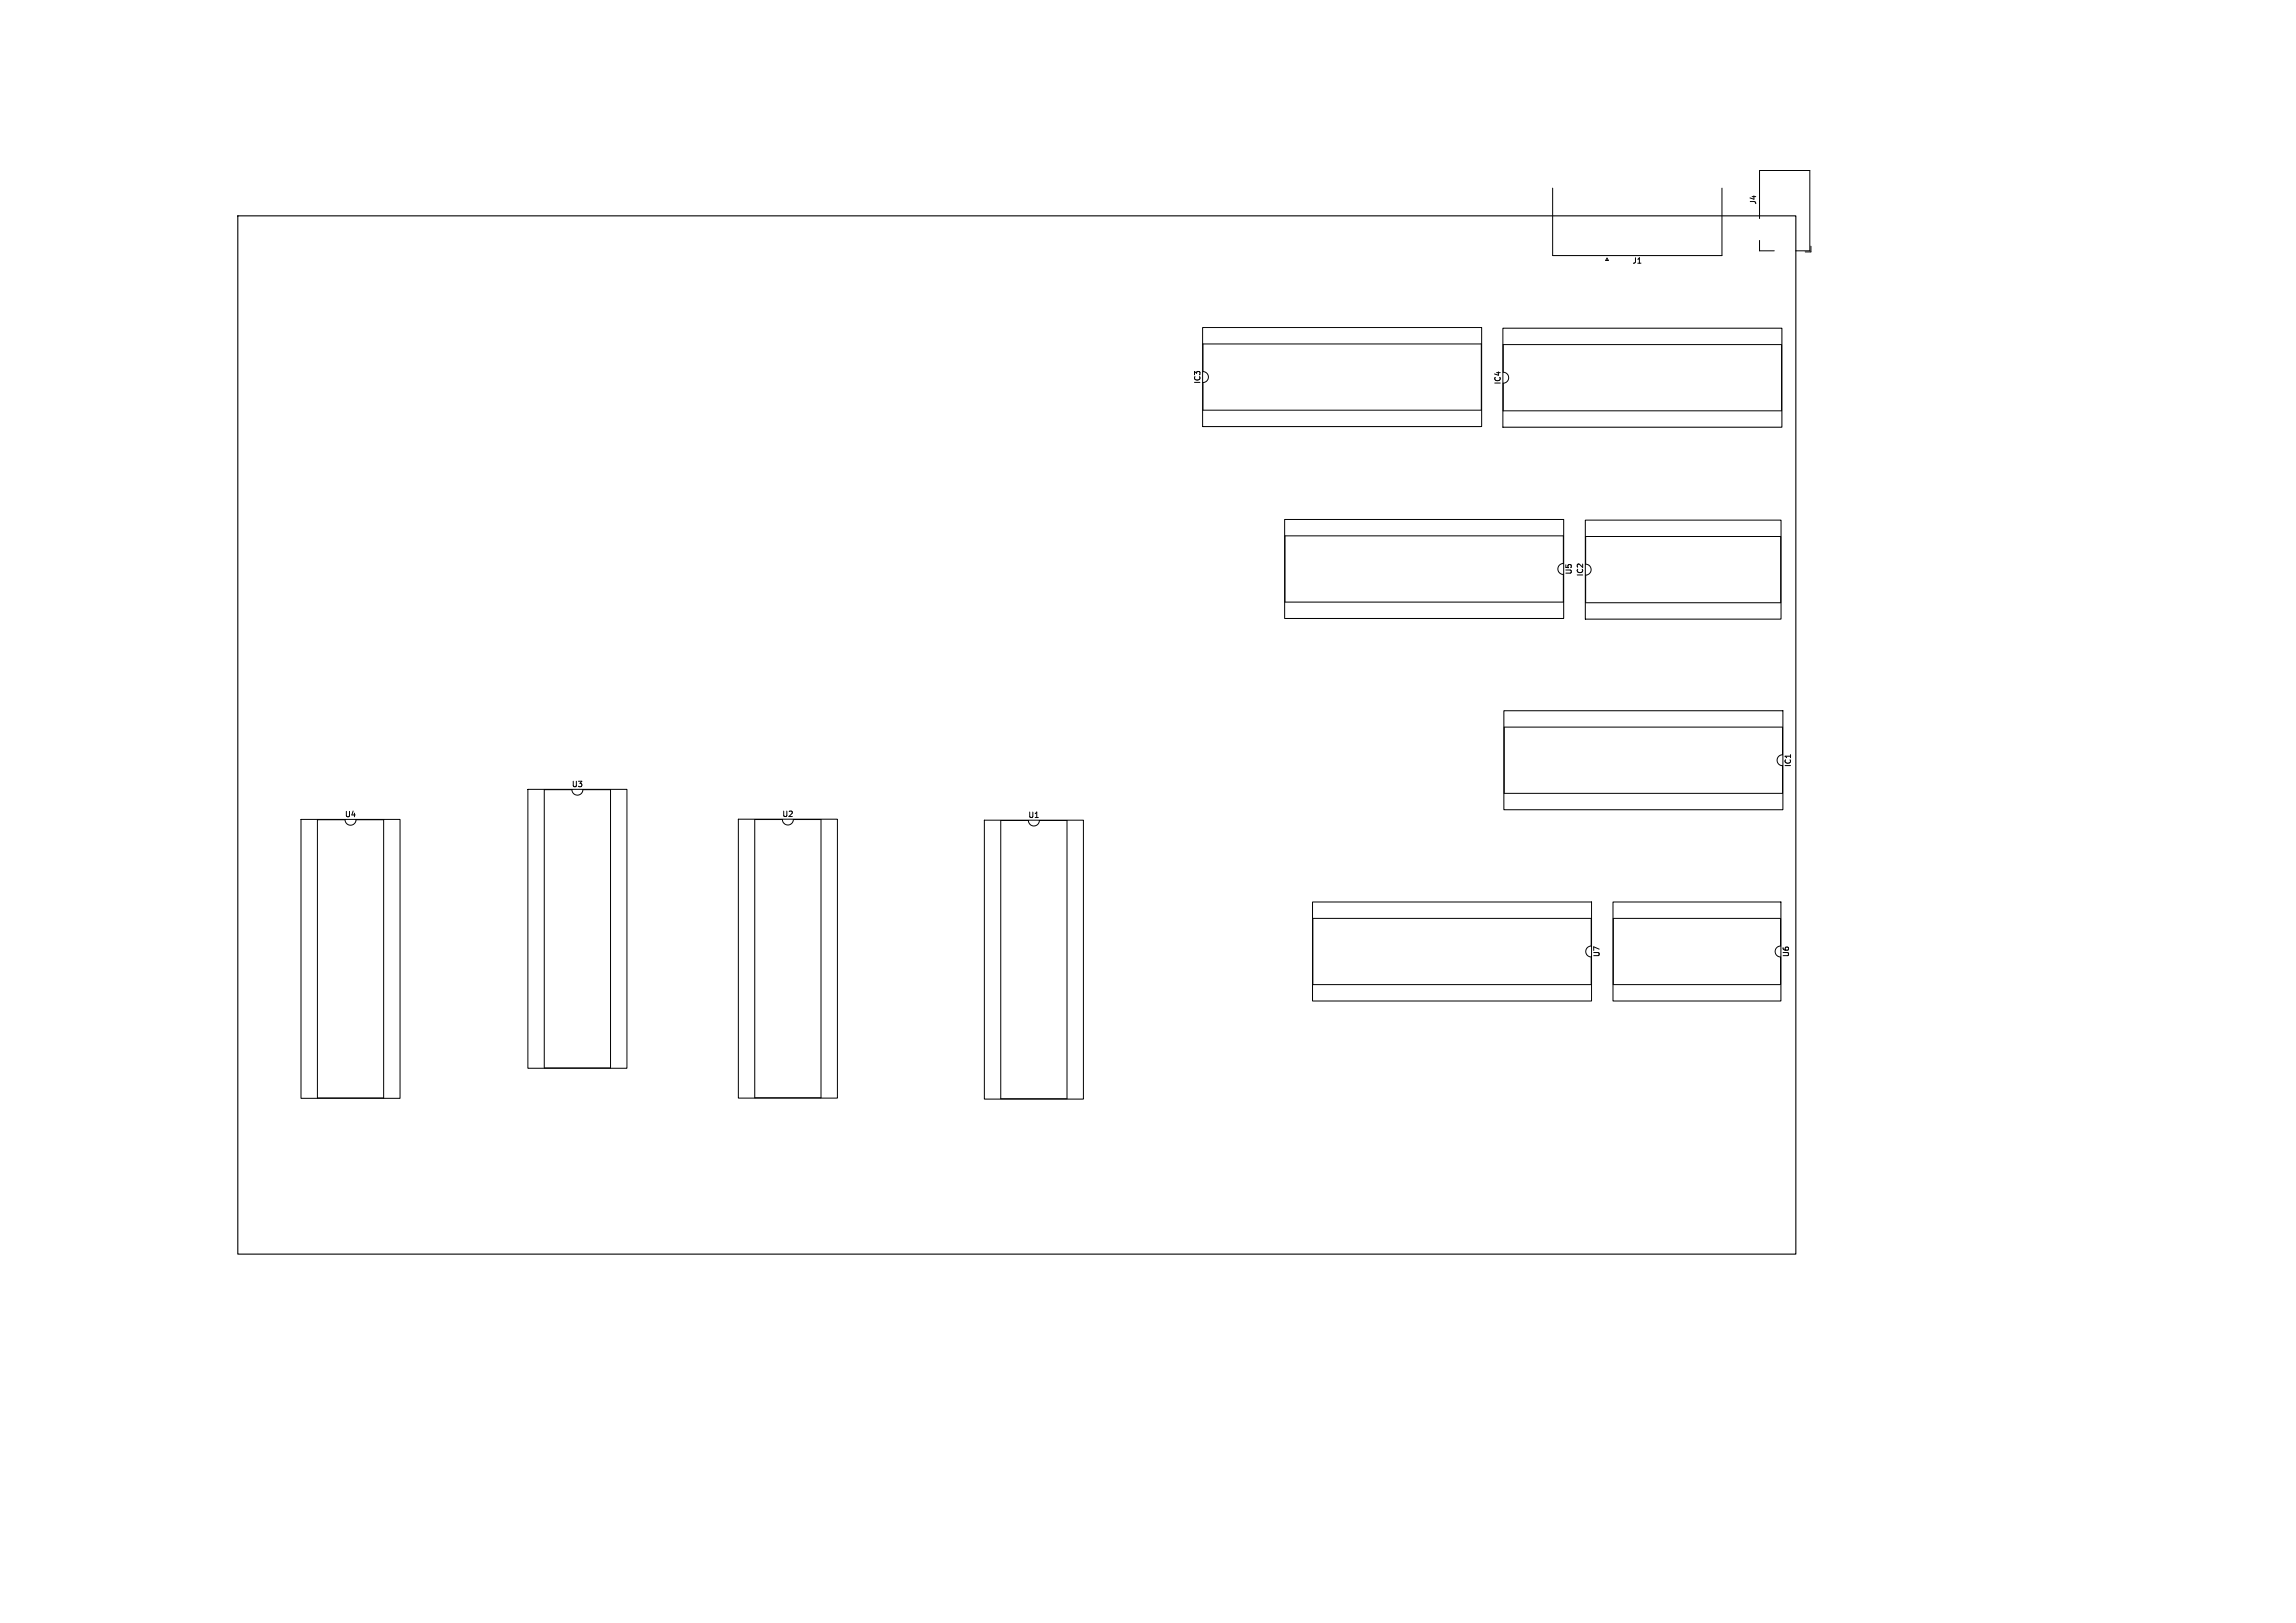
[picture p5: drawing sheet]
<svg xmlns="http://www.w3.org/2000/svg" width="420mm" height="297mm" viewBox="0 0 420 297" stroke-linecap="round" stroke-linejoin="round" font-family="sans-serif">
<defs><g id="words">
<g font-size="1.4">
<text x="321.4" y="37.5" transform="rotate(-90 321.4 37.5)">J4</text>
<text x="298.5" y="48.4">J1</text>
<text x="219.8" y="70.3" transform="rotate(-90 219.8 70.3)">IC3</text>
<text x="274.7" y="70.5" transform="rotate(-90 274.7 70.5)">IC4</text>
<text x="287.7" y="105.2" transform="rotate(-90 287.7 105.2)">U5</text>
<text x="289.8" y="105.6" transform="rotate(-90 289.8 105.6)">IC2</text>
<text x="327.8" y="140.5" transform="rotate(-90 327.8 140.5)">IC1</text>
<text x="63" y="149.7">U4</text>
<text x="104.5" y="144.2">U3</text>
<text x="143" y="149.7">U2</text>
<text x="188" y="149.9">U1</text>
<text x="292.8" y="175.2" transform="rotate(-90 292.8 175.2)">U7</text>
<text x="327.4" y="175.2" transform="rotate(-90 327.4 175.2)">U6</text>
</g>
</g></defs>
<path d="M43.5 39.5h285v190h-285z" fill="none" stroke="#000" stroke-width=".2"/>
<g fill="none" stroke="#000" stroke-width=".18">
<path d="M284 34.4v12.4h31v-12.4M220 59.9h51v18.2h-51zM294 47.2l.2 .5h-.5zM321.9 40v-8.8h9.2v14.7h-2.6M321.9 44v1.9h2.7M331.3 45v1.1h-1.1M220 62.9h51v12.2h-51v-5.1a1 1 0 0 0 1-1 1 1 0 0 0-1-1zM274.9 60.1h51v18.1h-51zM275 63.1h50.9v12.1h-50.9v-5.1a1 1 0 0 0 1-1 1 1 0 0 0-1-1zM235 95.1h51v18.1h-51zM235 98.1h51v5a1 1 0 0 0-1 1 1 1 0 0 0 1 1v5.1h-51zM290 95.2h35.8v18.1h-35.8z"/>
<path d="M290 98.2h35.7v12.1h-35.7l.1-5.1a1 1 0 0 0 1-1 1 1 0 0 0-1-1zM275.1 130.1h51v18.1h-51zM275.1 133.1h51v5a1 1 0 0 0-1 1 1 1 0 0 0 1 1v5.1h-51zM55.1 150h18.1v51h-18.1zM58.1 150h5a1 1 0 0 0 1 1 1 1 0 0 0 1-1h5.1v50.9h-12.1zM96.6 144.4h18.1v51.1h-18.1zM99.6 144.5h5a1 1 0 0 0 1 1 1 1 0 0 0 1-1h5.1v50.9h-12.1zM135.1 149.9h18.1v51h-18.1zM138.1 150h5a1 1 0 0 0 1 1 1 1 0 0 0 1-1h5.1v50.9h-12.1zM180.1 150.1h18.1v51h-18.1zM183.1 150.1l5 .1a1 1 0 0 0 1 1 1 1 0 0 0 1-1l5.1-.1v51h-12.1zM240.1 165.1h51v18.1h-51z"/>
<path d="M240.1 168.1h51v5a1 1 0 0 0-1 1 1 1 0 0 0 1 1v5.1h-51zM295 165.1h30.8v18.1h-30.8zM295.1 168.1h30.6v5a1 1 0 0 0-1 1 1 1 0 0 0 1 1v5.1h-30.6z"/>
</g>
<use href="#words"/>
</svg>
